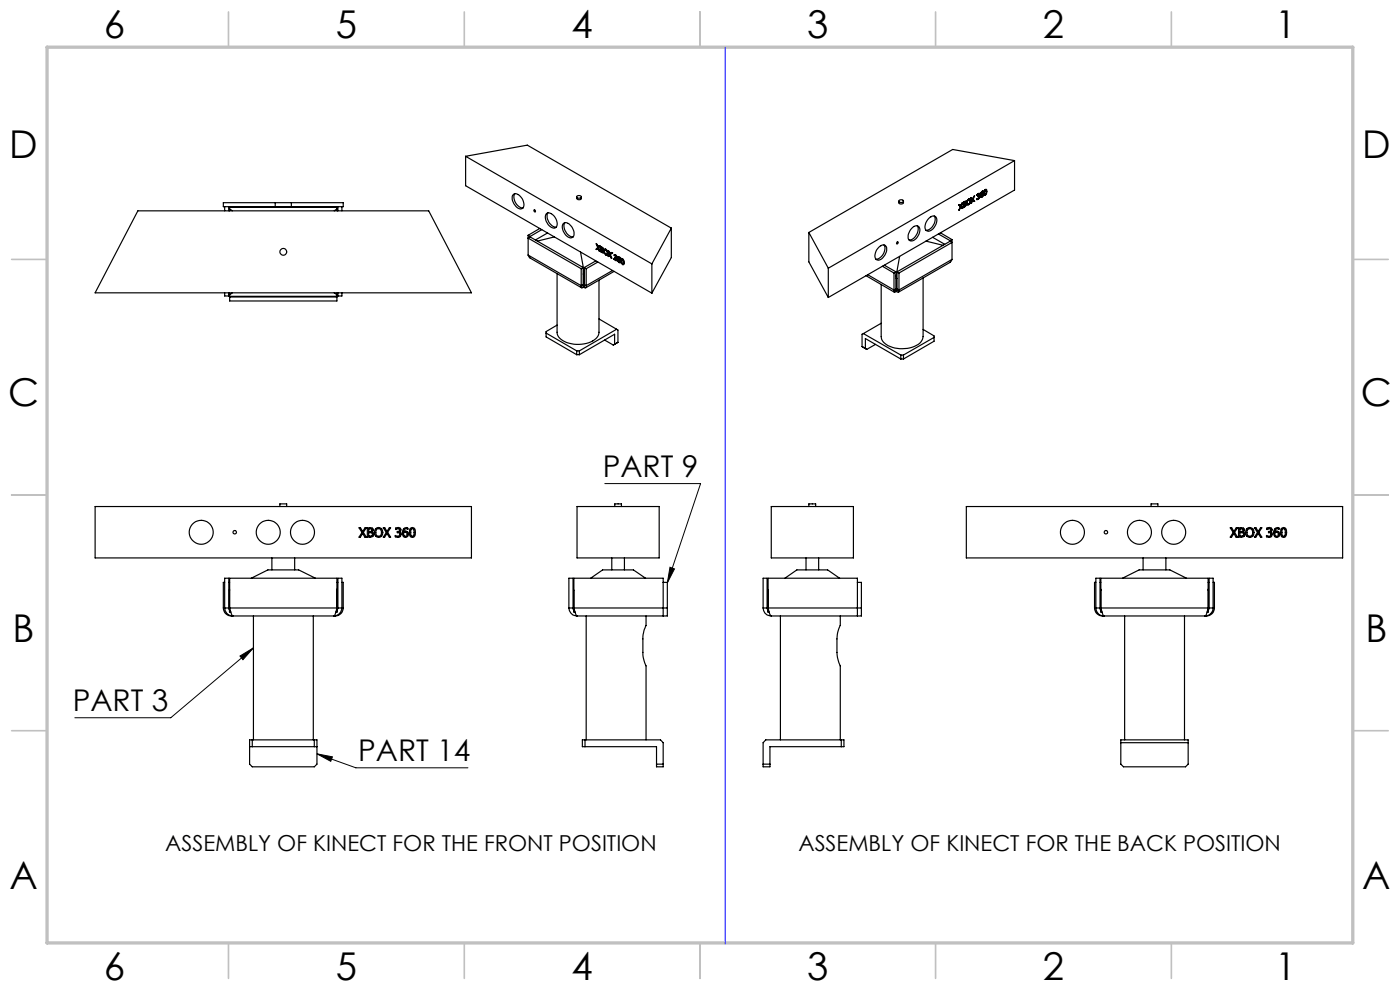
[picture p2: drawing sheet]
<svg xmlns="http://www.w3.org/2000/svg" width="297mm" height="210mm" viewBox="0 0 297 210" stroke-linecap="round" stroke-linejoin="round" font-family="sans-serif">
<defs><g id="words">
<g font-size="8.1">
<text x="22" y="8">6</text>
<text x="71.2" y="8">5</text>
<text x="121.2" y="8">4</text>
<text x="171.3" y="8">3</text>
<text x="221.3" y="8">2</text>
<text x="270.5" y="8">1</text>
<text x="2" y="33.6">D</text>
<text x="289" y="33.6">D</text>
<text x="1.7" y="86.1">C</text>
<text x="288.7" y="86.1">C</text>
<text x="2.7" y="136.1">B</text>
<text x="289.7" y="136.1">B</text>
<text x="2" y="188.6">A</text>
<text x="289" y="188.6">A</text>
<text x="22" y="208">6</text>
<text x="71.2" y="208">5</text>
<text x="121.2" y="208">4</text>
<text x="171.3" y="208">3</text>
<text x="221.3" y="208">2</text>
<text x="270.5" y="208">1</text>
</g>
<g font-size="6.3">
<text x="127.9" y="101.2">PART 9</text>
<text x="15.4" y="150.9">PART 3</text>
<text x="76" y="161.4">PART 14</text>
</g>
<g font-size="4.7">
<text x="35.1" y="180.5">ASSEMBLY OF KINECT FOR THE FRONT POSITION</text>
<text x="169.4" y="180.5">ASSEMBLY OF KINECT FOR THE BACK POSITION</text>
</g>
</g></defs>
<path d="M128.3 102.6h20.3l-7 21M50.9 139.2l2.9-1.8-2.3 2.5zM53.8 137.4l-17.6 14.9h-20.3M142.1 120.3l1 .4-1.5 2.9zM67.2 159.9l3.3 .6-.3 1zM67.2 159.9l8.3 3h23.8" fill="none" stroke="#000" stroke-width=".21"/>
<g fill="none" stroke="#c0c0c0" stroke-width=".35">
<path d="M48.5 2.5v7.5M98.5 2.5v7.5M148.5 2.5v7.5M198.5 2.5v7.5M248.5 2.5v7.5M2.5 55h7.5M287 55h7.5M2.5 105h7.5M287 105h7.5M2.5 155h7.5M287 155h7.5M48.5 200v7.5"/>
<path d="M98.5 200v7.5M148.5 200v7.5M198.5 200v7.5M248.5 200v7.5"/>
</g>
<path d="M10 10h277v190h-277z" fill="none" stroke="#c0c0c0" stroke-width=".7"/>
<path d="M153.8 10v190.3" fill="none" stroke="#00f" stroke-width=".21"/>
<path d="M50.9 139.2l2.9-1.8-2.3 2.5zM67.2 159.9l3.3 .6-.3 1zM142.1 120.3l1 .4-1.5 2.9z" fill="#000"/>
<g fill="none" stroke="#000" stroke-width=".25">
<path d="M98.8 33.2v6.2l39.5 22.8M98.8 33.2l39.5 22.8M98.8 33.2l13.1-2.4 30.5 17.6M215.2 34.1l-39.5 22.8M215.2 34.1v6.2l-39.5 22.8M215.2 34.1l-13.1-2.4-30.5 17.6M29.2 44.7h61.7l9.1 17.4h-79.8zM47.7 43.8v.9M48.5 43.8v.9M48.7 44.7v-.7h22.8v.7M48.7 44.3l.6 .4M49.4 43.8v.2"/>
<path d="M58.4 43.8h3.4M58.4 43h3.4M58.4 43h-11v.8h11M58.4 43v.8M61.8 43h11v.8h-11M61.8 43v.8M70.8 43.8v.2M71.5 44.3l-.6 .4M71.7 43.8v.9M72.5 43.8v.9M108.9 41.3a1.16 1.16 0 0 1 1.7 .6 1.84 1.84 0 0 1 .2 2.3 1.88 1.88 0 0 1-2.1-1.6v-.9zM109.2 41.1a2.27 2.27 0 0 0 1.7 3"/>
<path d="M112 54.1l.5 .6 10.9 6.4M112 49.9v4.2M112 54.1l11.3 6.5M112 49.9l.5 .3M112.5 50.3l-.5 .2 11.3 6.5M112.5 50.3l11.2 6.5M112.5 50.2v.1M113.3 44.5a.21 .21 0 0 1 .3 .2 .21 .21 0 0 1-.2 .2zM114.5 48.5l-2.5 1.4M114.9 48.7l-2.4 1.5M115.9 45.4a1.35 1.35 0 0 1 1.9 .8 1.43 1.43 0 0 1-.1 2.2 2.31 2.31 0 0 1-1.8-3zM116.2 49.4l-2.6 1.5"/>
<path d="M116.2 45.1a2.28 2.28 0 0 0 1.8 3.1M117.6 50.3l-3.6 .8M118.2 58.1v12.4a2.81 2.81 0 0 0 2.5 2.3 5.7 5.7 0 0 0 6.2-1.6l.2-.6v-11.2M119.5 47.4a1.19 1.19 0 0 1 1.7 .6 1.78 1.78 0 0 1 .2 2.4 1.65 1.65 0 0 1-1.9-1.4l-.2-.9zM119.8 47.2a2.31 2.31 0 0 0 1.8 3.1M122.3 41.8a.53 .53 0 0 0 .3 .6 .53 .53 0 0 0 .7-.2v-.4M122.4 41.6a.51 .51 0 0 1 .5-.2 .51 .51 0 0 1 .4 .5 .47 .47 0 0 1-.6 .2 .47 .47 0 0 1-.3-.5zM123.2 53.5l.7 4.2M123.3 57v3.6M123.7 58.1l.1 .1M123.7 56.8l-.4 .2M123.7 56.8v3.6"/>
<path d="M123.8 58.2v2.7M123.9 58l-.1 .2M123.9 56.8v3.6M123.9 56.8l.5 .2M124.4 57v3.6M126.4 55.3l-2.5 1.5M126.8 52.5l-.3 .4M126.8 52.7h.1M126.8 52.7l-.3 .2M126.8 55.6l-2.4 1.4M126.9 52.4l-.4-.7 .3 .8M126.9 52.6l-.3 .3h-.1"/>
<path d="M126.9 52.6l.2 .6M126.9 52.6l.3 .7-.1-.1M127 52.6h-.1M127.1 52.2l-.3 .3M127.2 53.2h-.1M127.2 52.2l-.3 .2M127.2 52.2l-.1-.1-.2 .3M127.2 52.2l-.4 .5M127.2 52.2h.1M127.4 53.4l.2 .1M127.5 52.4v.4l.3 .1M127.5 52.9v.4l.3 .2 .1-.2"/>
<path d="M127.5 52.4l.1 .1M127.5 52.9l.1 .1M127.5 53.3l-.1 .1M127.6 52.4l.3 .2M127.6 52.5l.2 .1M127.6 52.4l-.2-.2v1.2M127.6 52.4h-.1M127.6 52.8l-.1 .1M127.6 53.5l.3 .1M127.6 53l.2 .1M127.7 52.4l-.1 .1M127.8 52.6v.2"/>
<path d="M127.8 52.9l-.2 .1M127.8 53.5h-.2M127.8 53.1l.1 .2M127.8 53l.2 .3-.1 .3M127.8 53h.1M127.8 52.8v.1M127.9 52.6l.1 .2M127.9 52.6h-.1M127.9 53l-.1 .1M128 52.9l-.2 .1M128 52.7l-.2 .1M128 53.6h-.1"/>
<path d="M128 52.8l-.2 .2M128 52.8l-.2 .1M128 53.3h-.1M128 53.3l-.2 .1M128.1 53.2l.1 .5M128.2 53.7l.3 .4M128.2 53.2h-.1M128.3 53l-.1 .2a.45 .45 0 0 0 .1 .5 .45 .45 0 0 0 .5 .2v-.3M128.3 53.7h-.1M128.5 52.9h-.1M128.5 52.9a.7 .7 0 0 1 .5 .6 .7 .7 0 0 1-.3 .6h-.2M128.5 52.9h-.3l-.1 .3"/>
<path d="M128.5 52.9l-.2 .1h.3M128.6 53l.2 .3M128.6 53h.1M128.8 53.3v.3M128.8 53.2v.1M128.9 53.9h.1M129 53.8l-.5 .3M129 53.6h-.2M129.3 53.9l-.3 .4M129.4 54.1h.1M129.4 54.1l-.4 .2M129.4 53.9l-.4-.7 .3 .7"/>
<path d="M129.4 54.1l-.2 .3-.2-.1M129.4 54.1l.2 .6M129.5 54l.3 .8-.2-.1M129.5 54l-.1 .1M129.7 53.7h.1M129.7 53.7l-.3 .4M129.7 53.7l-.4 .2M129.8 54.6l-.2 .1M129.8 53.6h.1M129.8 53.6l-.2-.1-.2 .4M129.8 53.6l-.3 .4M129.8 53.6l-.4 .3"/>
<path d="M129.9 57.4l-5.5 3.2M130.3 55v-.2l.4 .3M130.3 55l.3 .2M130.3 57.6l-6.1 3.5M130.3 54.1h.1M130.4 55h-.1M130.4 54.1l.2 .1M130.5 54.6l.1 .1M130.5 54l-.2 .1M130.6 54.7l.1 .1M130.6 54.1l.2 .1M130.6 54.1l-.3-.1v.1"/>
<path d="M130.6 54.2l.1 .1M130.6 54.1h-.2M130.6 54.6h-.1M130.7 54.1l-.1 .1M130.7 54.8l.1 .2M130.7 54.7l.2 .4M130.7 54.7h.1M130.7 54.3v.2M130.7 54.6l.2-.1-.3 .2M130.7 54.5h-.2v.1M130.8 55l-.1 .1M130.8 54.2l.1 .3-.2 .2"/>
<path d="M130.8 54.7l-.1 .1M130.8 54.2l-.1 .1M130.8 54.4l-.1 .1M130.9 55.1l-.1 .2-.2-.1M130.9 54.6l-.2 .1M130.9 55l-.2 .1M130.9 54.9l-.1 .1M130.9 55.1l-.3 .1M131 55l.1 .5M131.1 54.6a.28 .28 0 0 1 .3-.1 .28 .28 0 0 1 .2 .3M131.1 54.6l-.1 .4M131.1 55.5l.2 .2"/>
<path d="M131.2 54.9l.4 .2M131.2 55v.4M131.2 55l.1 .1M131.2 54.9l-.2 .1M131.2 54.5l-.1 .1M131.2 55.4l-.1 .1M131.3 55.1l.2 .1M131.3 54.9l-.1 .1M131.4 54.7h-.1l-.1 .2M131.4 54.7l.2 .1M131.4 54.6l-.1 .1M131.4 55l-.1 .1"/>
<path d="M131.5 55.2v.2M131.5 55.4v.2l-.3-.2M131.6 55.1l.1 .4M131.6 55.1l-.1 .1M131.6 54.6l-.2 .1M131.6 54.8h.1M131.7 55.5l-.1 .2h-.3M131.7 55.5l-.2 .1M131.7 55.3l-.2 .1M131.7 55.5l-.4 .2M131.8 55.3v-.2a.29 .29 0 0 1 .3-.2 .29 .29 0 0 1 .2 .3l.1 .8-.1 .2-.2-.1M131.8 55.3v.5l.3 .3"/>
<path d="M131.9 55.3h-.1M132.1 55.1a.58 .58 0 0 0 .1 .9M132.1 55.1l.1 .2M132.1 55l-.1 .1M132.2 55l-.1 .1M132.2 55.3l.1 .3M132.3 55.6l-.1 .4M132.3 55.2l-.1 .1M132.4 55.9l-.3 .2M132.4 55.9l-.2 .1M132.4 55.6h-.1M138.3 56v6.2"/>
<path d="M142.4 48.4l-4.1 7.6M142.4 48.4v6.2l-4.1 7.6M171.6 49.3l4.1 7.6M171.6 49.3v6.3l4.1 7.5M175.7 56.9v6.2M183.7 58.5l6 3.5M184.1 58.3l5.6 3.2M186.6 52.3a.87 .87 0 0 1 1.2-.3 .87 .87 0 0 1 .3 1.2 2.27 2.27 0 0 1-1.9 2 1.2 1.2 0 0 1-.4-1.8zM187.2 56.5l2.5 1.4M187.5 52a2.22 2.22 0 0 1-1.7 3M187.6 56.3l2.5 1.4M189.7 57.9v3.6"/>
<path d="M190.1 58.9l.1 .2M190.1 57.7l-.4 .2M190.1 57.7v3.6M190.2 59.1v2.7M190.3 51.4l.1-.1a.2 .2 0 0 1 .1 .3 .2 .2 0 0 1-.3 0zM190.3 59l-.1 .1M190.3 57.7v3.6M190.3 57.7l.4 .2M190.7 42.7v.3a.52 .52 0 0 0 .6 .3 .52 .52 0 0 0 .4-.6M190.7 42.5a.51 .51 0 0 1 .5-.2 .51 .51 0 0 1 .4 .4 .5 .5 0 0 1-.5 .3 .5 .5 0 0 1-.4-.5zM190.7 57.9v3.6M190.9 54.4l-.8 4.3"/>
<path d="M193.4 48.4a.95 .95 0 0 1 1.4-.4 .95 .95 0 0 1 .3 1.4 1.87 1.87 0 0 1-2.1 1.6 1.87 1.87 0 0 1 .4-2.6zM194.6 47.9a2.27 2.27 0 0 1-1.8 3M195.8 58.9v12.5a2.98 2.98 0 0 1-2.8 2.4 5.9 5.9 0 0 1-5.8-1.5l-.3-.9v-11M196.4 51.1l3.6 .9M197.2 46.1a.87 .87 0 0 1 1.2-.2 .87 .87 0 0 1 .3 1.1 2.19 2.19 0 0 1-1.9 2 1.2 1.2 0 0 1-.4-1.8zM197.8 50.3l2.6 1.5M198.2 45.8a2.31 2.31 0 0 1-1.8 3.1M199.1 49.6l2.4 1.4M199.5 49.4l2.5 1.4M201.5 51.2l.5 .2-11.3 6.5M201.5 51.2l-11.2 6.5M201.5 51v.2"/>
<path d="M202 55l-.4 .6-11 6.4M202 50.8v4.2M202 55l-11.3 6.5M202 50.8l-.5 .2M203.4 43.5h.1M203.4 43.5l.4 .2M203.5 44.5h.1M203.5 43.6l.3 .3M203.5 43.6l.4 .1M203.6 43.5l-.1 .1M203.7 43.8l-.3 .8 .2-.1M203.7 43.9h.1"/>
<path d="M203.8 43.7l.4-.7-.3 .7M203.8 43.7l-.2-.3-.2 .1 .3 .3M203.8 43.9l-.2 .6M203.8 43.9l.2 .3h.2M203.8 43.9h.1M203.8 43.9l.4 .3M203.9 43.7l.3 .5M204.3 43.3h.1M204.3 43.4l.1 .1M204.3 43.8l.1 .1M204.3 42.9l.1 .1M204.4 42.9h.2"/>
<path d="M204.4 43v.3M204.4 43.5v.4M204.5 43.3l.1 .1M204.5 43.9h.1M204.6 42.9l-.2 .1M204.6 43.4l-.2 .1M204.6 42.8l.2 .1M204.6 43.2l.2 .1M204.7 43.2l.3 .1M204.7 43.1l-.3 .2M204.7 43.1l.1 .1M204.7 42.7l.2 .2"/>
<path d="M204.8 42.9h-.2M204.8 42.9l-.1 .2M204.8 43.6l-.4 .3M204.8 43.3l-.2 .1M204.8 43.3v.3M204.8 43.2l.2 .1M204.8 43.2h.1M204.8 43.3h.1M204.8 43.6l.1 .1M204.9 43.7l-.3 .2M204.9 42.9l-.1-.2-.5 .3v1.1l.3-.2M204.9 42.9l-.1 .3"/>
<path d="M205 43.3l-.1 .4M205.1 43.2l.4 .2M205.1 42.9l.1 .1M205.2 42.6a.58 .58 0 0 0 .1 .9l.2-.1M205.2 42.6h.1M205.3 42.6l-.1 .4M205.4 42.3l.1 .1M205.5 42.3l.3-.1 .1 .4M205.5 42.3l-.3 .3M205.5 42.4a.22 .22 0 0 1 .3 0 .22 .22 0 0 1 0 .3 .45 .45 0 0 1-.1 .4 .45 .45 0 0 1-.5 .2v-.3M205.5 42.4l-.2 .2M205.5 42.3l.2 .1"/>
<path d="M205.6 42.2v.1M205.7 43l.1 .1M205.8 42.5l.1 .1M205.8 43.1l-.3 .3M205.9 42.6l-.1 .5M206 42l.1-.1 .3 .3M206 42l.3 .4M206 42l.4 .2M206 43h.1M206.1 42v.1M206.1 42.1l.3 .4M206.1 42.1l.3 .2"/>
<path d="M206.3 42.4l-.3 .7 .1-.1M206.3 42.4v.1M206.3 42.5l-.2 .5M206.3 42.5l.3 .2h.2M206.4 42.5h.1M206.4 42.2l.4-.7-.4 .8M206.4 42.5l.4 .2M206.4 42.3l.4 .4M207.3 42.2h.1M207.3 42.2v.2l.2-.1M207.3 41.3h.1M207.4 42.2l.1 .1"/>
<path d="M207.4 41.2h.1M207.4 41.7h.1M207.5 41.2l-.1 .1M207.6 41.5h.1M207.6 41l.2 .2M207.6 41.7h-.1M207.6 41.7v.3M207.6 42l-.3 .2M207.6 41.5l.3 .2M207.6 41.2h-.1M207.6 41.2l-.1 .5M207.6 41.2l-.1-.1 .2 .1"/>
<path d="M207.6 41.7l-.1-.2 .4 .2M207.6 42h.2M207.8 42l-.3 .3M207.8 41.2l-.2 .3M207.8 41.2v-.2l-.3 .1-.2 .3 .1-.1M207.9 41.7l-.1 .3M208 41.2h.1M208 41.3h.1M208 41.6l.2 .1M208 41.3l.1 .1M208 41.6l.3 .2M208.1 41.4l.1 .3"/>
<path d="M208.1 41.3v.1M208.2 41.1l.1 .1M208.3 41.2l-.2 .1M208.3 41.1l.1 .1M208.3 41.1l.2-.1 .1 .2M208.3 41.1l-.2 .1M208.3 40.6l.1 .1M208.3 41.1l.3 .1M208.4 40.7l-.3 .5M208.4 40.6l.1 .1M208.4 41.2l.1 .3-.3 .2M208.4 41.2h-.1"/>
<path d="M208.4 41.2h.1M208.5 41.5v.1M208.5 40.7h-.1M208.5 40.7h.1M208.5 40.7v-.2a.92 .92 0 0 0-.4 1.4l.2-.1M208.5 41.6l-.2 .2M208.6 41.2l-.1 .4M208.7 41.2l.2 .1M208.7 40.8l.1 .1M208.7 41.2l.3 .2M208.7 41.1l.2 .1M208.8 40.5h.1"/>
<path d="M208.8 40.9l.1 .3M208.9 40.5l-.1 .4M209 40.3h.1M209 40.2l.1 .1M209 40.3h.1a.58 .58 0 0 1-.2 .9M209 40.3l-.1 .2M209.2 40.5l.1 .1M209.3 40.6l-.1 .6-.2 .2M209.3 40.6v-.3a.36 .36 0 0 0-.4 0 .36 .36 0 0 0-.2 .4l.1 .7h.2M47.7 62.1v.7h.8M48.5 62.1v.7M48.7 62.1v.8h22.8v-.8"/>
<path d="M48.7 63v.8h22.8v-.8M48.7 63h22.8M49 62.9l-.3 .1M49.3 62.1l-.8 .7M70.9 62.1l.6 .5M71.2 62.9l.3 .1M71.5 62.5l.2 .3M71.7 62.1v.7M72.5 62.1v.7h-.8M115.9 70.7l6.4 3.7M118.2 69l-2.3 1.3v1.2l6.4 3.7M122.3 74.4v.8"/>
<path d="M122.3 74.4h.6M122.3 75.2h.6M122.9 74.4v.8M123.3 60.6l.1 .4 .4-.1M123.6 60.7h.4M123.7 60.4v.1M123.7 60.4l-.4 .2M123.9 60.4l.1 .1M123.9 60.4l.5 .2M124.4 60.6l-.2 .5-.4-.2M127.1 67.7l3.7 2.1M128.3 72.1l1.8 1.1"/>
<path d="M130.4 73v-2.1l-7.5 4.3M130.4 73l-.3 .2M130.8 69.8l-7.9 4.6M130.8 69.8l.3 .2v2.6M131.1 72.6l-.7 .4M131.1 72.6l-1 .6M182.9 73.5l1 .6M182.9 73.5l.3 .2M183.2 70.8l7.9 4.5M183.2 70.8l-.3 .1v2.6M183.9 74.1l-.3-.2v-2.1l7.5 4.4M185.7 73.1l-1.8 1"/>
<path d="M186.9 68.6l-3.7 2.2M189.7 61.5v.4l.5-.1M190 61.6h.4M190.1 61.3l-.1 .1M190.1 61.3l-.4 .2M190.3 61.3v.1M190.3 61.3l.4 .2M190.7 61.5l-.1 .5-.4-.2M191.1 76.2h.6M191.1 75.3v.9M191.1 75.3h.6M191.7 75.3v.9"/>
<path d="M195.8 69.9l2.4 1.4v1.1l-6.5 3.8M198.2 71.6l-6.5 3.7M20.2 107.4h79.8v10.9h-79.8zM57.7 118.3v2.6M59.4 107.4v-.5h1.4v.5M62.5 118.3v2.6M76.2 112h.3l.4 .7 .5-.7h.3l-.6 .9 .6 1h-.3l-.5-.7-.5 .7h-.2l.6-.9zM77.9 112h.6a.5 .5 0 0 1 .5 .1 .5 .5 0 0 1 .1 .6l-.2 .1a.6 .6 0 0 1 .4 .8 .6 .6 0 0 1-.8 .3h-.6zM78.2 113a.52 .52 0 0 1 .8 .3l-.2 .4h-.6zM78.2 112.2h.3a.31 .31 0 0 1 .4 .2 .31 .31 0 0 1-.4 .3h-.3zM79.7 112.2a1 1 0 0 1 1.5 .3 1 1 0 0 1-.6 1.4 1.04 1.04 0 0 1-1.1-.5 1.04 1.04 0 0 1 .2-1.2zM80 112.2a.79 .79 0 0 1 1 .6 .79 .79 0 0 1-.7 1 .88 .88 0 0 1-.5-1.3z"/>
<path d="M81.3 112h.3l.5 .7 .5-.7h.3l-.7 .9 .7 1h-.3l-.5-.7-.5 .7h-.3l.7-.9zM83.9 112.3l.2-.1a.35 .35 0 0 1 .4-.1 .35 .35 0 0 1 .2 .4 .35 .35 0 0 1-.4 .2v.3a.41 .41 0 0 1 .5 .3 .41 .41 0 0 1-.4 .5l-.5-.2v.3a.7 .7 0 0 0 .9 0 .7 .7 0 0 0 .1-1l-.2-.1M83.9 112.3v-.3a.61 .61 0 0 1 .8-.1 .61 .61 0 0 1 .2 .8l-.2 .1M83.9 112.3h.1M84.7 112.8h.1M85.7 112.1l.6-.2h.2v.3a.58 .58 0 0 0-.9 .6 .65 .65 0 0 1 1 .3 .65 .65 0 0 1-.5 .9 .65 .65 0 0 1-.7-.8v-.5zM86.5 112.2h.1M87.1 112.1l.4-.2 .2 .1a1.15 1.15 0 0 1-.2 2 .54 .54 0 0 1-.6-.5 1.59 1.59 0 0 1 .2-1.4zM87.2 112.2a.42 .42 0 0 1 .6 0 .42 .42 0 0 1 0 .6v.2a.48 .48 0 0 1 0 .5 .48 .48 0 0 1-.6 .2zM122.4 107.4h17.4v10.9h-17.4zM129.8 118.3v2.6M130.4 107.4v-.5h1.4v.5"/>
<path d="M132.5 118.3v2.6M163.6 107.4h17.4v10.9h-17.4zM171 118.3v2.6M171.6 107.4v-.5h1.4v.5M173.7 118.3v2.6M205 107.4h79.8v10.9h-79.8zM242.5 118.3v2.6M244.2 107.4v-.5h1.4v.5M247.3 118.3v2.6M261 112h.3l.5 .7 .5-.7h.2l-.6 .9 .6 1h-.3l-.4-.7-.5 .7h-.3l.6-.9zM262.7 112h.6a.5 .5 0 0 1 .6 .1 .5 .5 0 0 1 0 .6l-.2 .1a.6 .6 0 0 1 .4 .8 .6 .6 0 0 1-.8 .3h-.6zM263 112.2h.3a.31 .31 0 0 1 .4 .2 .31 .31 0 0 1-.4 .3h-.3z"/>
<path d="M263 113a.52 .52 0 0 1 .8 .3l-.2 .4h-.6zM264.5 112.2a1 1 0 0 1 1.5 .3 1 1 0 0 1-.6 1.4 1.04 1.04 0 0 1-1.1-.5 1.04 1.04 0 0 1 .2-1.2zM264.8 112.2a.79 .79 0 0 1 1 .6 .79 .79 0 0 1-.7 1 .88 .88 0 0 1-.5-1.3zM266.1 112h.4l.4 .7 .5-.7h.3l-.6 .9 .6 1h-.3l-.5-.7-.5 .7h-.3l.7-.9zM268.7 112.3l.6-.2a.29 .29 0 0 1 .3 .3 .29 .29 0 0 1-.2 .3h-.3v.3a.41 .41 0 0 1 .6 .3 .41 .41 0 0 1-.5 .5l-.5-.2v.3a.7 .7 0 0 0 1 0 .7 .7 0 0 0 0-1l-.2-.1M268.7 112.3v-.3a.61 .61 0 0 1 .8-.1 .61 .61 0 0 1 .3 .8l-.3 .1M268.7 112.3h.1M269.5 112.8h.1M270.5 112.1l.6-.2h.2v.3a.58 .58 0 0 0-.9 .6 .65 .65 0 0 1 1 .3 .65 .65 0 0 1-.5 .9 .65 .65 0 0 1-.7-.8v-.5zM271.3 112.2h.1M271.9 112.1l.4-.2 .3 .1a1.15 1.15 0 0 1-.3 2 .54 .54 0 0 1-.6-.5 1.59 1.59 0 0 1 .2-1.4zM272.1 112.2a.42 .42 0 0 1 .5 0 .42 .42 0 0 1 .1 .6v.2a.48 .48 0 0 1-.1 .5 .48 .48 0 0 1-.5 .2z"/>
<path d="M47.7 129a1.74 1.74 0 0 0 1.7 1.7l-.3-.4-.4-1.3M47.7 123.5h-.3v5.5a1.69 1.69 0 0 0 1.7 1.7h22a1.69 1.69 0 0 0 1.7-1.7v-5.5h-.3M47.7 129h.8M47.7 129v-6.3h.8v6.3M48.5 129l.2 .4M48.5 123.5h.2M48.7 125.2h.1M48.7 125v4.8h.3M48.7 129v-6.3h22.8v6.3M48.7 129h22.8M53.3 122.7l3.5-1.8h6.6l3.5 1.8M53.8 130.7v26.2"/>
<path d="M66.5 130.7v26.2M71.5 129l-.2 .5a1.17 1.17 0 0 1-.5 1.2 1.73 1.73 0 0 0 1.7-1.7M71.5 125v4.8h-.2M71.5 125.2h.1M71.5 123.5h.2M71.7 129l-.2 .4M71.7 129h.8M71.7 129v-6.3h.8v6.3M120.7 129a1.74 1.74 0 0 0 1.7 1.7M120.7 129h.9M120.7 129v-6.3h.9v6.3M121.6 129l.1 .4"/>
<path d="M121.7 129l.4 1.3 .3 .4M121.7 129v-6.3h19v8M121.7 125.2v4.6h.3M121.7 129h19.9M124.4 130.7v26.2M125.3 122.7l2.5-1.8h6.6l2.5 1.8M137.1 130.7l-.1 2.1a5.6 5.6 0 0 0-.6 2.7v3.5l.7 2.2v15.7M140.7 123.5h.9v5.5M141.6 129v1.7h-19.2M161.9 129a1.67 1.67 0 0 0 1.7 1.7M161.9 129h.8M161.9 129v-6.3h.8v6.3"/>
<path d="M162.7 129l.2 .4M162.9 129l.1 .2a1.89 1.89 0 0 0 .6 1.5M162.9 129v-6.3h19v8M162.9 125.2v4.6h.3M162.9 129h19.8M165.6 130.7v26.2M166.5 122.7l2.6-1.8h6.5l2.5 1.8M178.2 132.7l-.5 1.5-.1 1.3v3.5l.6 2.2M178.3 130.7v2M181.9 123.5h.8v5.5M182.7 129v1.7h-19.1M232.5 123.5h-.3v5.5a1.69 1.69 0 0 0 1.7 1.7h22a1.69 1.69 0 0 0 1.7-1.7v-5.5h-.2"/>
<path d="M232.5 129a1.74 1.74 0 0 0 1.7 1.7l-.2-.3-.5-1.4h22.8M232.5 129h.9M232.5 129v-6.3h.9v6.3M233.4 129l.1 .4M233.4 123.5h.1M233.5 125.2h.1M233.5 125h.1M238.1 122.7l3.6-1.8h6.5l3.5 1.8M238.6 130.7v26.2M251.3 130.7v26.2M256.3 129l-.4 1.3-.3 .4a1.73 1.73 0 0 0 1.8-1.7M256.3 129v-6.3h-22.8v7.1h.3"/>
<path d="M256.3 125l.1 4.8h-.3M256.3 125.2h.1M256.3 123.5h.2M256.5 129l-.1 .4M256.5 129h.9M256.5 129v-6.3h.9v6.3M53 156.9h14.2v5.2l-.5 .6h-13.2l-.5-.6zM53 158.4h14.2M53.5 156.9v1.5M66.7 156.9v1.5M123.5 156.9h16.6l.6 .6v5.2h-1.4v-4.3h-15.8zM124.1 156.9v1.5"/>
<path d="M162.5 156.9h16.5v1.5h-15.7v4.3h-1.4v-5.2zM178.3 141.2v15.7M178.5 156.9v1.5M237.8 156.9h14.3v5.2l-.6 .6h-13.2l-.5-.6zM237.8 157.5h14.3M139.3 162.1h1.4M161.9 162.1h1.4"/>
<circle cx="60.1" cy="53.4" r=".72"/>
<circle cx="42.7" cy="112.9" r="2.54"/>
<circle cx="49.8" cy="112.9" r=".37"/>
<circle cx="56.9" cy="112.9" r="2.54"/>
<circle cx="64.2" cy="112.9" r="2.54"/>
<circle cx="86" cy="113.3" r=".42"/>
<circle cx="227.5" cy="112.9" r="2.54"/>
<circle cx="234.6" cy="112.9" r=".37"/>
<circle cx="241.7" cy="112.9" r="2.54"/>
<circle cx="249" cy="112.9" r="2.54"/>
<circle cx="270.8" cy="113.3" r=".42"/>
</g>
<use href="#words"/>
</svg>
